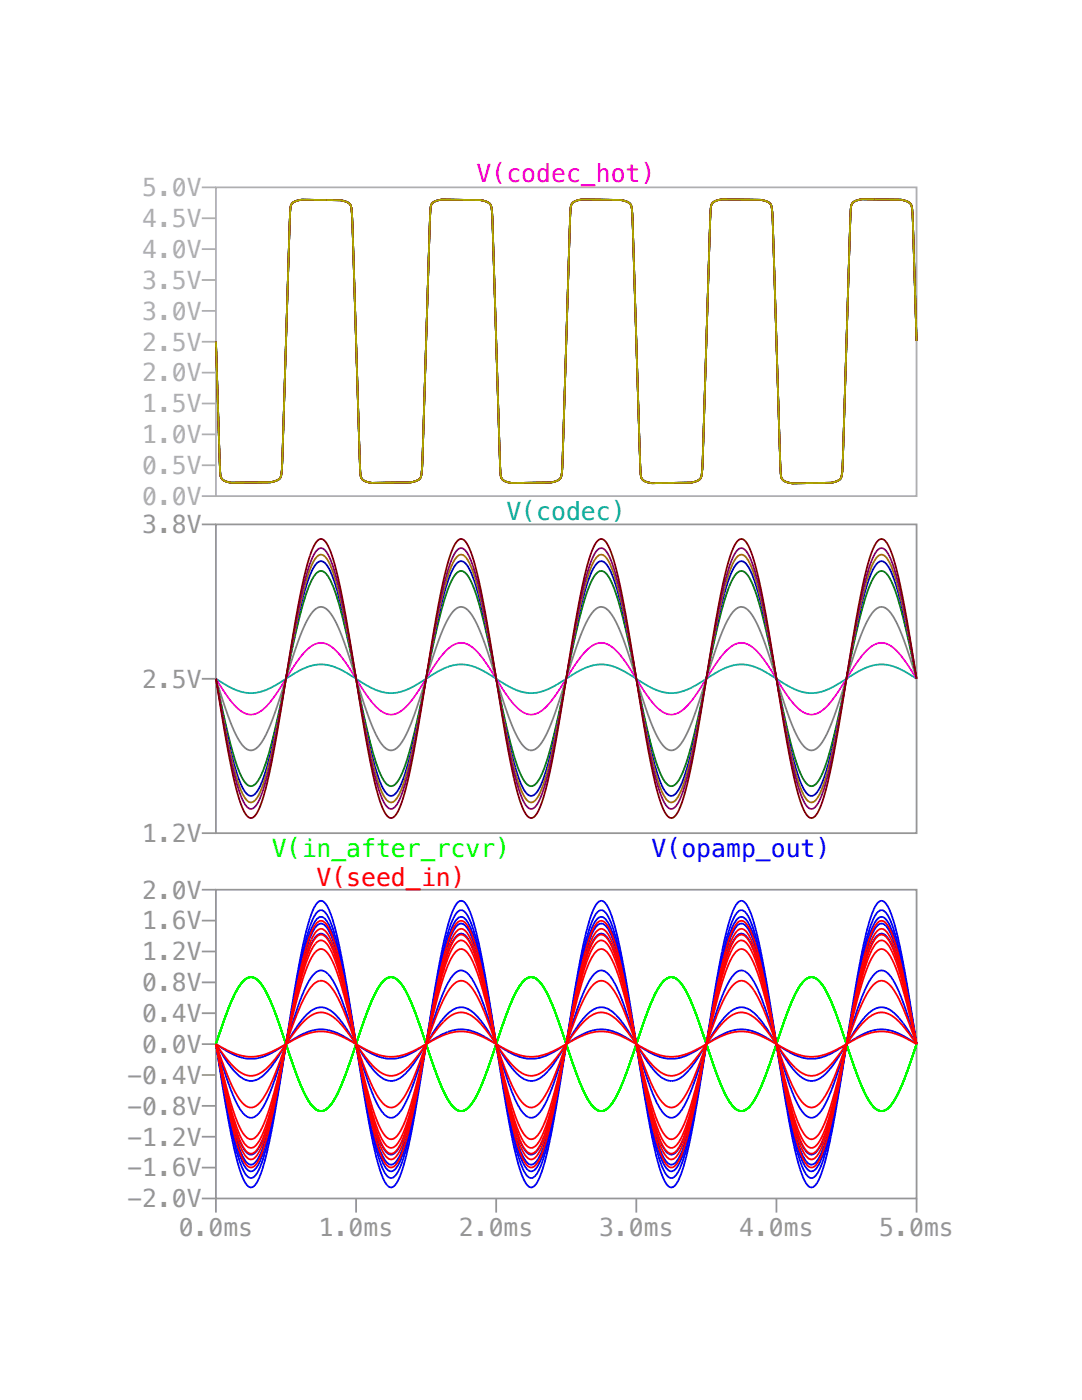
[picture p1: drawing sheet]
<svg xmlns="http://www.w3.org/2000/svg" width="216mm" height="279mm" viewBox="0 0 216 279" stroke-linecap="round" stroke-linejoin="round" font-family="sans-serif">
<defs><g id="words">
<g font-size="4.9" fill="#afafaf">
<text x="28.4" y="39.2">5.0V</text>
<text x="28.4" y="45.3">4.5V</text>
<text x="28.4" y="51.5">4.0V</text>
<text x="28.4" y="57.6">3.5V</text>
<text x="28.4" y="63.8">3.0V</text>
<text x="28.4" y="70">2.5V</text>
<text x="28.4" y="76.1">2.0V</text>
<text x="28.4" y="82.3">1.5V</text>
<text x="28.4" y="88.5">1.0V</text>
<text x="28.4" y="94.6">0.5V</text>
<text x="28.4" y="100.8">0.0V</text>
</g>
<text font-size="4.9" fill="#f0f" x="95.1" y="36.3">V(codec_hot)</text>
<g font-size="4.9" fill="#969696">
<text x="28.4" y="106.4">3.8V</text>
<text x="28.4" y="137.2">2.5V</text>
<text x="28.4" y="168">1.2V</text>
<text x="28.4" y="179.3">2.0V</text>
<text x="28.4" y="185.5">1.6V</text>
<text x="28.4" y="191.7">1.2V</text>
<text x="28.4" y="197.8">0.8V</text>
<text x="28.4" y="204">0.4V</text>
<text x="28.4" y="210.1">0.0V</text>
<text x="25.4" y="216.3">-0.4V</text>
<text x="25.4" y="222.5">-0.8V</text>
<text x="25.4" y="228.6">-1.2V</text>
<text x="25.4" y="234.8">-1.6V</text>
<text x="25.4" y="240.9">-2.0V</text>
<text x="35.7" y="246.6">0.0ms</text>
<text x="63.6" y="246.6">1.0ms</text>
<text x="91.6" y="246.6">2.0ms</text>
<text x="119.5" y="246.6">3.0ms</text>
<text x="147.5" y="246.6">4.0ms</text>
<text x="175.5" y="246.6">5.0ms</text>
</g>
<text font-size="4.9" fill="#00afaf" x="101" y="103.7">V(codec)</text>
<text font-size="4.9" fill="#0f0" x="54.2" y="171.1">V(in_after_rcvr)</text>
<text font-size="4.9" fill="#00f" x="130" y="171.1">V(opamp_out)</text>
<text font-size="4.9" fill="#f00" x="63.1" y="176.7">V(seed_in)</text>
</g></defs>
<g fill="none" stroke="#969696" stroke-width=".35">
<path d="M40.3 104.7h2.8M43.1 104.7h139.8v61.6h-139.8zM40.3 135.5h2.8M40.3 177.6h2.8M40.3 166.3h2.8M43.1 177.6h139.8v61.6h-139.8zM40.3 196.1h2.8M40.3 189.9h2.8M40.3 183.7h2.8M40.3 214.5h2.8M40.3 208.4h2.8M40.3 202.2h2.8"/>
<path d="M40.3 239.2h2.8v2.8M40.3 233h2.8M40.3 226.9h2.8M40.3 220.7h2.8M71 239.2v2.8M99 239.2v2.8M127 239.2v2.8M154.9 239.2v2.8M182.9 239.2v2.8"/>
</g>
<path d="M40.3 37.4h2.8M43.1 37.4h139.8v61.6h-139.8zM40.3 55.9h2.8M40.3 49.7h2.8M40.3 43.6h2.8M40.3 74.4h2.8M40.3 68.2h2.8M40.3 62h2.8M40.3 99h2.8M40.3 92.9h2.8M40.3 86.7h2.8M40.3 80.5h2.8" fill="none" stroke="#afafaf" stroke-width=".35"/>
<path d="M43.1 208.4l2.9-8.1a15.3 15.3 0 0 1 2.9-4.9 1.85 1.85 0 0 1 2.8 .5 30 30 0 0 1 4.1 8.8l3.8 10.8a18.7 18.7 0 0 0 3.1 5.6 1.88 1.88 0 0 0 3-.2 29.7 29.7 0 0 0 4-8.6l3.6-10.4a20.1 20.1 0 0 1 3.4-6.3 1.89 1.89 0 0 1 3 .3 31.4 31.4 0 0 1 4.1 8.9l4.1 11.6a14.7 14.7 0 0 0 3.1 5 1.88 1.88 0 0 0 2.7-.6 31.4 31.4 0 0 0 4.1-8.9l3.7-10.7a18.9 18.9 0 0 1 3.1-5.5 1.99 1.99 0 0 1 3.3 .5 38.8 38.8 0 0 1 4.3 9.8l3.1 9a19.9 19.9 0 0 0 3.3 6.1 1.89 1.89 0 0 0 3-.3 31.5 31.5 0 0 0 4.2-9l3.7-10.7a18.1 18.1 0 0 1 3.1-5.5 1.88 1.88 0 0 1 3 .3 31.1 31.1 0 0 1 4.1 8.9l3.6 10.2a19.9 19.9 0 0 0 3.3 6.1 1.89 1.89 0 0 0 3-.3 31.9 31.9 0 0 0 4.2-9.1l3.8-10.8a17.7 17.7 0 0 1 3-5.3 1.88 1.88 0 0 1 3 .3 31.7 31.7 0 0 1 4.2 9.2l3.7 10.6a18.7 18.7 0 0 0 3 5.4 1.99 1.99 0 0 0 3.3-.5 38.7 38.7 0 0 0 4.4-10l.7-2.2" fill="none" stroke="#0f0" stroke-width=".35"/>
<path d="M182.9 208.4l-2.9-1.8a8.2 8.2 0 0 0-9.2 .6l-4.9 3a8.4 8.4 0 0 1-9.3-.7l-4.6-2.9a8.3 8.3 0 0 0-9.3 .6l-4.8 3a8.3 8.3 0 0 1-9.2-.7l-4.7-3a8.3 8.3 0 0 0-9.3 .7l-4.6 3a8.2 8.2 0 0 1-9.3-.7l-4.8-3a8.4 8.4 0 0 0-9.3 .8l-4.5 2.8a8.3 8.3 0 0 1-9.3-.5l-5-3.2a8.4 8.4 0 0 0-9.1 .9l-4.8 3a8.3 8.3 0 0 1-9.1-.8l-1.8-1.1M182.9 208.4l-2.5-4a8.9 8.9 0 0 0-3.7-3.3 4.5 4.5 0 0 0-4.4 2.2l-1.6 2.2-4.1 6.6a9.5 9.5 0 0 1-3.8 3.5 4.4 4.4 0 0 1-4.4-2.1l-1.7-2.2-4.2-6.8a8.5 8.5 0 0 0-4-3.4 4.5 4.5 0 0 0-4.1 2.1l-1.7 2.3-4.2 6.7a8.5 8.5 0 0 1-4 3.5 4.5 4.5 0 0 1-4.1-2.2l-1.7-2.3-4.1-6.6a9.4 9.4 0 0 0-3.8-3.4 4.3 4.3 0 0 0-4.3 2l-1.8 2.3-4.2 6.8a9 9 0 0 1-3.7 3.3 4.5 4.5 0 0 1-4.4-2.1l-1.7-2.4-4.1-6.5a8.6 8.6 0 0 0-4-3.5 4.5 4.5 0 0 0-4.1 2.1l-1.7 2.3-4.1 6.5a9.6 9.6 0 0 1-3.8 3.6 4.3 4.3 0 0 1-4.4-2.1l-1.6-2.2-4.3-6.7a9.2 9.2 0 0 0-3.7-3.5 4.4 4.4 0 0 0-4.4 2.2l-1.7 2.3-4.2 6.7a9 9 0 0 1-3.7 3.3 4.5 4.5 0 0 1-4.4-2.1l-1.5-2.1-1.9-3M182.9 208.4l-2.8-8.7a18.9 18.9 0 0 0-2.9-5.4 1.8 1.8 0 0 0-3 .4 38.3 38.3 0 0 0-4.3 10.4l-3.5 11.1a21.3 21.3 0 0 1-3.1 6.2 1.78 1.78 0 0 1-3-.3 34.3 34.3 0 0 1-4.1-9.6l-4-12.6a20 20 0 0 0-2.9-5.5 1.78 1.78 0 0 0-3 .2 33.5 33.5 0 0 0-4 9.4l-4.1 12.8a20 20 0 0 1-2.9 5.6 1.78 1.78 0 0 1-3-.3 34.8 34.8 0 0 1-4.1-9.8l-4-12.6a17.4 17.4 0 0 0-3.1-5.6 1.76 1.76 0 0 0-2.7 .5 33.5 33.5 0 0 0-4.1 9.4l-3.8 12.1a20.7 20.7 0 0 1-3.2 6.3 1.79 1.79 0 0 1-3-.4 36.3 36.3 0 0 1-4.1-9.9l-3.8-11.7a21.1 21.1 0 0 0-3-6 1.78 1.78 0 0 0-3 .2 33.5 33.5 0 0 0-4 9.4l-4.1 12.8a20.3 20.3 0 0 1-2.9 5.6 1.78 1.78 0 0 1-3-.3 33.5 33.5 0 0 1-3.9-9.1l-4.2-13a19.7 19.7 0 0 0-2.9-5.7 1.79 1.79 0 0 0-3 .4 37 37 0 0 0-4.3 10.3l-3.8 11.9a19.3 19.3 0 0 1-2.9 5.5 1.79 1.79 0 0 1-3-.4 37.8 37.8 0 0 1-4.3-10.3l-1-3.3M182.9 208.4l-2.8-13a35.3 35.3 0 0 0-2.9-8.1 1.34 1.34 0 0 0-1.1-1 1.34 1.34 0 0 0-1.3 .7 27.4 27.4 0 0 0-2.8 7.2l-1.5 6.3-4.3 20.7a37.4 37.4 0 0 1-2.9 8.2l-.5 .6a1.32 1.32 0 0 1-2.2-.6 37.8 37.8 0 0 1-3-8.7l-5.6-25.6a36.3 36.3 0 0 0-2.7-7.7l-.5-.7a1.32 1.32 0 0 0-2.2 .6 39.7 39.7 0 0 0-3.2 9.6l-5.2 24.1a37.6 37.6 0 0 1-2.9 8.4l-.5 .6a1.32 1.32 0 0 1-2.2-.6 38.6 38.6 0 0 1-3.1-9l-4.1-19.6-1.4-6.2a33.7 33.7 0 0 0-2.6-7.2l-.6-.7a1.32 1.32 0 0 0-2.2 .6 39.7 39.7 0 0 0-3.2 9.6l-4.9 23.1a44.7 44.7 0 0 1-2.9 9l-.5 .8a1.23 1.23 0 0 1-2.2-.1 27.5 27.5 0 0 1-2.8-7.3l-1.4-5.8-4.4-20.8a38.2 38.2 0 0 0-2.9-8.4l-.5-.7a1.31 1.31 0 0 0-2.2 .6 36.6 36.6 0 0 0-2.9 8.4l-5.5 25.3a38.3 38.3 0 0 1-2.9 8.4l-.5 .6a1.31 1.31 0 0 1-2.2-.6 37.1 37.1 0 0 1-3.1-9.2l-5.5-25.4a34.5 34.5 0 0 0-2.7-7.5 1.35 1.35 0 0 0-1.1-1 1.35 1.35 0 0 0-1.4 .7 26.9 26.9 0 0 0-2.7 7.2l-1.4 6-3.2 15.6-1.5 6.2a33.8 33.8 0 0 1-2.7 7.5 1.34 1.34 0 0 1-1.1 .9 1.34 1.34 0 0 1-1.4-.7 27.2 27.2 0 0 1-2.7-7.2l-3.1-14.1M182.9 208.4l-2.8-14.2a41 41 0 0 0-2.9-8.8l-.5-.7a1.14 1.14 0 0 0-1.9 .4 31.4 31.4 0 0 0-2.8 7.7l-1.3 6.3-3.3 17.4-1.5 7a38.5 38.5 0 0 1-2.6 7.8l-.5 .7a1.12 1.12 0 0 1-2-.3 29.7 29.7 0 0 1-2.7-7.7l-1.5-6.8-3.1-16.2-1.5-7.1a42.1 42.1 0 0 0-2.7-8.4l-.5-.8a1.11 1.11 0 0 0-1.9 .3 29.4 29.4 0 0 0-2.8 7.7l-1.4 6.4-4.5 23.1a43.7 43.7 0 0 1-2.9 9.1l-.5 .7a1.12 1.12 0 0 1-1.9-.3 29.6 29.6 0 0 1-2.8-7.6l-1.4-6.5-3.2-16.8-1.5-7.1a41.5 41.5 0 0 0-2.6-8.2l-.6-.8a1.11 1.11 0 0 0-1.9 .3 29.4 29.4 0 0 0-2.8 7.7l-1.5 7.1-4.1 21.3a52 52 0 0 1-2.9 9.8l-.5 .9a1.19 1.19 0 0 1-1.2 .6 1.19 1.19 0 0 1-1-.7 31.7 31.7 0 0 1-2.8-8.1l-6-30.1a41.4 41.4 0 0 0-2.7-8l-.5-.8a1.11 1.11 0 0 0-1.9 .3 29.1 29.1 0 0 0-2.8 7.6l-1.4 6.5-3.2 17.1-1.5 7a41.4 41.4 0 0 1-2.7 8.1l-.5 .7a1.11 1.11 0 0 1-1.9-.2 26.1 26.1 0 0 1-2.8-7.6l-1.3-6.2-3.3-17.5-1.6-7.2a37.7 37.7 0 0 0-2.6-7.9l-.5-.7a1.13 1.13 0 0 0-2 .4 30.7 30.7 0 0 0-2.7 7.7l-1.3 6-3.3 17.6-1.6 7.1a37 37 0 0 1-2.6 7.9l-.5 .7a1.14 1.14 0 0 1-2-.4 31.2 31.2 0 0 1-2.7-7.8l-1.3-6.2-1.8-9.3M182.9 208.4l-2.8-14.9a45 45 0 0 0-2.9-9.4l-.5-.7a1.11 1.11 0 0 0-1.9 .4 34.4 34.4 0 0 0-2.8 8.2l-1.3 6.6-3.3 18.3-1.5 7.4a42.3 42.3 0 0 1-2.6 8.3l-.5 .7a1.09 1.09 0 0 1-2-.3 28.5 28.5 0 0 1-2.6-7.7l-1.5-6.9-3.3-18.5-1.4-6.9a46.2 46.2 0 0 0-2.7-8.8l-.5-.8a1.09 1.09 0 0 0-1.9 .3 28.2 28.2 0 0 0-2.7 7.7l-1.5 7.2-4.6 25a46.2 46.2 0 0 1-2.8 9l-.5 .7a1.09 1.09 0 0 1-1.9-.3 32.4 32.4 0 0 1-2.8-8l-1.4-6.9-3.2-17.7-1.5-7.6a45.6 45.6 0 0 0-2.6-8.6l-.6-.8a1.09 1.09 0 0 0-1.9 .3 28.2 28.2 0 0 0-2.7 7.7l-1.5 7.2-4.3 23.9a47.7 47.7 0 0 1-3.1 10.2l-.5 .7a1.11 1.11 0 0 1-1.9-.4 34.8 34.8 0 0 1-2.8-8.5l-6-31.8a45.5 45.5 0 0 0-2.7-8.5l-.5-.8a1.09 1.09 0 0 0-1.9 .3 28.1 28.1 0 0 0-2.7 7.7l-1.5 7.1-3.2 18.1-1.6 7.7a42.8 42.8 0 0 1-2.6 8.2l-.5 .8a1.09 1.09 0 0 1-1.9-.2 28.6 28.6 0 0 1-2.8-8l-1.5-7.3-4.5-24.6a45.3 45.3 0 0 0-2.8-9.1l-.5-.7a1.1 1.1 0 0 0-2 .4 33.7 33.7 0 0 0-2.7 8.2l-1.4 6.9-3.2 18-1.6 7.4a40.6 40.6 0 0 1-2.6 8.4l-.5 .7a1.11 1.11 0 0 1-2-.4 34.2 34.2 0 0 1-2.7-8.2l-1.3-6.6-1.8-9.8M182.9 208.4l-3-16.7a46.5 46.5 0 0 0-2.7-8.9l-.5-.8a.97 .97 0 0 0-1.7 .1 25.8 25.8 0 0 0-2.8 8.3l-1.5 7.7-3.3 19.3-1.5 7.8a46.3 46.3 0 0 1-2.6 8.6l-.5 .8a1.07 1.07 0 0 1-1.1 .5 1.07 1.07 0 0 1-.9-.8 31.1 31.1 0 0 1-2.6-8.1l-1.5-7.2-3.3-19.6-1.4-7.2a50.6 50.6 0 0 0-2.7-9.3l-.5-.8a1.06 1.06 0 0 0-1.1-.5 1.06 1.06 0 0 0-.8 .8 30.7 30.7 0 0 0-2.7 8.1l-1.5 7.6-4.6 26.3a50.6 50.6 0 0 1-2.8 9.4l-.5 .8a1.07 1.07 0 0 1-1.1 .5 1.07 1.07 0 0 1-.8-.8 31.2 31.2 0 0 1-2.7-8.1l-1.5-7.6-3.2-18.7-1.5-7.9a50 50 0 0 0-2.6-9.1l-.6-.8a1.06 1.06 0 0 0-1-.5 1.06 1.06 0 0 0-.9 .8 30.7 30.7 0 0 0-2.7 8.1l-1.5 7.6-4.3 25.1a60.5 60.5 0 0 1-2.8 10.2l-.5 1a1.15 1.15 0 0 1-1.2 .7 1.15 1.15 0 0 1-1-.8 38 38 0 0 1-2.8-9l-6-33.4a49.8 49.8 0 0 0-2.7-9l-.5-.8a1.06 1.06 0 0 0-1.1-.5 1.06 1.06 0 0 0-.8 .8 30.7 30.7 0 0 0-2.7 8.1l-1.5 7.5-3.2 19.1-1.6 8a46.9 46.9 0 0 1-2.6 8.7l-.5 .8a1.06 1.06 0 0 1-1.1 .5 1.06 1.06 0 0 1-.8-.7 31.2 31.2 0 0 1-2.8-8.4l-1.5-7.7-4.5-25.9a49.6 49.6 0 0 0-2.8-9.6l-.5-.7a1.08 1.08 0 0 0-1.1-.4 1.08 1.08 0 0 0-.9 .8 36.8 36.8 0 0 0-2.7 8.6l-1.3 6.6-3.3 19.6-1.6 8a44.1 44.1 0 0 1-2.6 8.6l-.5 .8a.97 .97 0 0 1-1.7-.1 25.5 25.5 0 0 1-2.8-8.2l-1.4-6.9-1.9-11.1M182.9 208.4l-3-17.9a52.4 52.4 0 0 0-2.7-9.5l-.5-.8a.94 .94 0 0 0-1.7 .1 27.8 27.8 0 0 0-2.7 8.3l-1.5 8-3.4 21.4-1.5 8.1a55.4 55.4 0 0 1-2.6 9.5l-.5 .9a1.04 1.04 0 0 1-1.1 .5 1.04 1.04 0 0 1-.9-.9 34.9 34.9 0 0 1-2.6-8.7l-1.5-7.7-3.3-20.9-1.5-8.4a52.5 52.5 0 0 0-2.6-9.3l-.5-.8a1.04 1.04 0 0 0-1.1-.5 1.04 1.04 0 0 0-.8 .8 34.5 34.5 0 0 0-2.7 8.6l-1.5 8.2-3.2 20.4-1.6 8.5a52.2 52.2 0 0 1-2.6 9.3l-.5 .9a.94 .94 0 0 1-1.6 0 21.7 21.7 0 0 1-2.6-7.5l-1.7-8.9-3.5-21.6-1.4-8a55.4 55.4 0 0 0-2.6-9.4l-.6-.8a1.04 1.04 0 0 0-1-.5 1.04 1.04 0 0 0-.9 .8 34.5 34.5 0 0 0-2.7 8.6l-1.5 8.2-4.3 26.8a68.4 68.4 0 0 1-2.8 11l-.5 1a1.05 1.05 0 0 1-.9 .7 1.05 1.05 0 0 1-1.1-.4 27.4 27.4 0 0 1-2.7-8.3l-1.6-8.4-3.3-20.7-1.5-8.7a52.9 52.9 0 0 0-2.6-9.2l-.5-.9a1.04 1.04 0 0 0-1.1-.5 1.04 1.04 0 0 0-.8 .8 34.4 34.4 0 0 0-2.7 8.7l-1.5 8-3.2 20.4-1.6 8.6a52.9 52.9 0 0 1-2.6 9.3l-.5 .9a1.04 1.04 0 0 1-1.1 .5 1.04 1.04 0 0 1-.8-.8 35 35 0 0 1-2.8-9l-1.3-7.4-3.3-20.7-1.6-8.6a53.4 53.4 0 0 0-2.6-9.4l-.5-.9a.94 .94 0 0 0-1.7 .1 22.8 22.8 0 0 0-2.6 7.6l-1.7 9-3.3 21-1.5 8.2a53.2 53.2 0 0 1-2.7 9.6l-.5 .8a.94 .94 0 0 1-1.7-.1 27.5 27.5 0 0 1-2.7-8.2l-1.5-7.9-1.9-11.9" fill="none" stroke="#00f" stroke-width=".35"/>
<path d="M182.9 208.4l-3.2-1.7a9.8 9.8 0 0 0-9.6 1l-4.3 2.3a10.2 10.2 0 0 1-10-1.1l-4.2-2.2a10.2 10.2 0 0 0-9.7 1.2l-4.2 2.2a10.2 10.2 0 0 1-9.8-1.2l-3.9-2.1a9.8 9.8 0 0 0-9.8 .9l-4.4 2.3a10 10 0 0 1-9.8-1l-4.1-2.3a10.2 10.2 0 0 0-10 1.2l-4.1 2.2a10.1 10.1 0 0 1-9.7-1.1l-4.2-2.3a10.2 10.2 0 0 0-10 1.2l-3.9 2.1a9.8 9.8 0 0 1-9.7-.9l-1.2-.7M182.9 208.4l-2.5-3.4a8 8 0 0 0-4-2.9 5.6 5.6 0 0 0-4.5 2.3l-5.3 7.2a8.6 8.6 0 0 1-4.1 3.1 5.4 5.4 0 0 1-4.5-2.3l-5.4-7.2a8.6 8.6 0 0 0-4.1-3.1 5.5 5.5 0 0 0-4.6 2.3l-5.4 7.3a8.2 8.2 0 0 1-4 3 5.5 5.5 0 0 1-4.6-2.4l-5.2-7a8.7 8.7 0 0 0-4.2-3.2 5.5 5.5 0 0 0-4.5 2.3l-5.4 7.2a8.4 8.4 0 0 1-4.1 3.1 5.3 5.3 0 0 1-4.4-2.3l-5.4-7.1a8.7 8.7 0 0 0-4.1-3.2 5.5 5.5 0 0 0-4.6 2.3l-5.4 7.3a8.3 8.3 0 0 1-4 3 5.4 5.4 0 0 1-4.5-2.3l-5.8-7.6a7.3 7.3 0 0 0-4-2.7 5.8 5.8 0 0 0-4.3 2.4l-5.4 7.2a8 8 0 0 1-4 3 5.5 5.5 0 0 1-4.5-2.4l-3-3.9M182.9 208.4l-2.8-7.5a13.8 13.8 0 0 0-3.2-4.8 2.09 2.09 0 0 0-3 .8 40.2 40.2 0 0 0-4.4 9.9l-3.1 8.3a17.5 17.5 0 0 1-3.1 5.3 2.06 2.06 0 0 1-3.3-.5 38.3 38.3 0 0 1-4.4-9.8l-3.3-8.7a15 15 0 0 0-3.2-5.3 2.04 2.04 0 0 0-3 .7 37.7 37.7 0 0 0-4.4 9.4l-3.5 9.5a14.5 14.5 0 0 1-3.1 4.9 2.05 2.05 0 0 1-3-.7 38.7 38.7 0 0 1-4.5-9.7l-3.1-8.6a17.3 17.3 0 0 0-3.1-5.3 2.06 2.06 0 0 0-3.3 .5 38.3 38.3 0 0 0-4.4 9.6l-3.2 8.7a16.9 16.9 0 0 1-3.2 5.4 2.08 2.08 0 0 1-3.3-.7 41.1 41.1 0 0 1-4.5-10l-3.2-8.7a14.8 14.8 0 0 0-3.2-5 2.04 2.04 0 0 0-3 .7 36.4 36.4 0 0 0-4.3 9.5l-3.5 9.3a14.8 14.8 0 0 1-3.1 5 2.04 2.04 0 0 1-3-.7 36.5 36.5 0 0 1-4.3-9.2l-3.6-9.6a16.2 16.2 0 0 0-2.9-4.8 2.08 2.08 0 0 0-3.3 .6 40.2 40.2 0 0 0-4.4 9.8l-3.2 8.7a16.4 16.4 0 0 1-3.1 5.1 2.09 2.09 0 0 1-3.3-.7 39.6 39.6 0 0 1-4.4-9.8l-.6-1.6M182.9 208.4l-2.8-11.2a27.6 27.6 0 0 0-2.9-7 1.5 1.5 0 0 0-1.4-.8 1.5 1.5 0 0 0-1.3 1 35.1 35.1 0 0 0-3.3 8.6l-5 20.4a29.2 29.2 0 0 1-2.9 7.1 1.49 1.49 0 0 1-1.4 .9 1.49 1.49 0 0 1-1.3-.9 30.7 30.7 0 0 1-3.2-8l-5.2-21.1a29.3 29.3 0 0 0-2.9-7.1 1.49 1.49 0 0 0-1.3-.9 1.49 1.49 0 0 0-1.4 .9 32.2 32.2 0 0 0-3.3 8.7l-4.9 19.8a30.4 30.4 0 0 1-3.1 7.7 1.49 1.49 0 0 1-1.3 .9 1.49 1.49 0 0 1-1.4-.9 30.2 30.2 0 0 1-3.1-7.8l-5.3-21.5a29 29 0 0 0-2.8-6.9 1.49 1.49 0 0 0-1.4-.9 1.49 1.49 0 0 0-1.4 .9 32.2 32.2 0 0 0-3.3 8.7l-4.9 19.9a29.2 29.2 0 0 1-3.1 7.6 1.5 1.5 0 0 1-1.4 .9 1.5 1.5 0 0 1-1.3-1 32.9 32.9 0 0 1-3.2-8.4l-5-20a30.9 30.9 0 0 0-3-7.7 1.5 1.5 0 0 0-1.3-.9 1.5 1.5 0 0 0-1.4 .8 29.7 29.7 0 0 0-3.1 7.8l-5.1 20.7a30.9 30.9 0 0 1-3.1 7.7 1.5 1.5 0 0 1-1.3 1 1.5 1.5 0 0 1-1.4-.9 32.5 32.5 0 0 1-3.4-9l-5-20a28.8 28.8 0 0 0-2.9-7.3 1.5 1.5 0 0 0-1.4-.8 1.5 1.5 0 0 0-1.3 .9 33.8 33.8 0 0 0-3.3 8.4l-5.1 20.7a28.1 28.1 0 0 1-2.9 7.1 1.5 1.5 0 0 1-1.4 .9 1.5 1.5 0 0 1-1.3-1 34.7 34.7 0 0 1-3.3-8.6l-2.3-9.4M182.9 208.4l-2.8-12.2a31.7 31.7 0 0 0-2.9-7.6 1.45 1.45 0 0 0-1.4-.9 1.45 1.45 0 0 0-1.3 1 39.1 39.1 0 0 0-3.1 8.9l-5.1 22.3a34.9 34.9 0 0 1-3 8.2 1.45 1.45 0 0 1-1.3 1 1.45 1.45 0 0 1-1.4-1 35.4 35.4 0 0 1-3.2-8.7l-5.2-23a33.8 33.8 0 0 0-2.9-7.7 1.45 1.45 0 0 0-1.3-1 1.45 1.45 0 0 0-1.4 .9 35.8 35.8 0 0 0-3.2 9l-5.2 22.7a33.8 33.8 0 0 1-2.9 7.8 1.45 1.45 0 0 1-1.3 1 1.45 1.45 0 0 1-1.4-1 34.8 34.8 0 0 1-3.1-8.4l-4.1-18.5-1.4-5.7a30.3 30.3 0 0 0-2.6-6.8 1.45 1.45 0 0 0-1.4-1 1.45 1.45 0 0 0-1.4 .9 35.8 35.8 0 0 0-3.2 9l-4.9 21.7a40.1 40.1 0 0 1-2.9 8.5l-.5 .7a1.27 1.27 0 0 1-2.2-.1 24.9 24.9 0 0 1-2.8-6.9l-1.4-5.4-4.4-19.6a34.3 34.3 0 0 0-2.9-7.8 1.45 1.45 0 0 0-1.3-1 1.45 1.45 0 0 0-1.4 .9 34.3 34.3 0 0 0-3.1 8.4l-5.4 23.7a33.1 33.1 0 0 1-2.8 7.4 1.45 1.45 0 0 1-1.3 1 1.45 1.45 0 0 1-1.4-.9 36.2 36.2 0 0 1-3.3-9.3l-4-17.9-1.4-5.6a29.3 29.3 0 0 0-2.6-6.8 1.45 1.45 0 0 0-1.4-.9 1.45 1.45 0 0 0-1.3 1 36.2 36.2 0 0 0-3.1 8.6l-5.4 23.6a31.2 31.2 0 0 1-2.8 7.3 1.45 1.45 0 0 1-1.4 .9 1.45 1.45 0 0 1-1.3-1 38.7 38.7 0 0 1-3.2-8.9l-2.4-10.8M182.9 208.4l-2.8-12.9a34.7 34.7 0 0 0-2.9-8 1.34 1.34 0 0 0-1.1-1 1.34 1.34 0 0 0-1.3 .7 27.1 27.1 0 0 0-2.8 7.2l-1.5 6.2-4.3 20.5a36.8 36.8 0 0 1-2.9 8.1 1.42 1.42 0 0 1-1.3 1 1.42 1.42 0 0 1-1.4-1 37.3 37.3 0 0 1-3-8.6l-5.6-25.4a35.6 35.6 0 0 0-2.7-7.6 1.42 1.42 0 0 0-1.3-1.1 1.42 1.42 0 0 0-1.4 1 39.2 39.2 0 0 0-3.2 9.5l-5.2 23.9a37 37 0 0 1-2.9 8.3 1.42 1.42 0 0 1-1.3 1 1.42 1.42 0 0 1-1.4-1 38.1 38.1 0 0 1-3.1-8.9l-4.1-19.5-1.4-6.1a33.1 33.1 0 0 0-2.6-7.1 1.42 1.42 0 0 0-1.4-1.1 1.42 1.42 0 0 0-1.4 1 39.2 39.2 0 0 0-3.2 9.5l-4.9 23a43.9 43.9 0 0 1-2.9 8.9l-.5 .7a1.24 1.24 0 0 1-2.2-.1 27.1 27.1 0 0 1-2.8-7.3l-1.4-5.7-4.4-20.6a37.6 37.6 0 0 0-2.9-8.3l-.5-.7a1.32 1.32 0 0 0-2.2 .6 36.1 36.1 0 0 0-2.9 8.3l-5.5 25.1a37.6 37.6 0 0 1-2.9 8.3l-.5 .7a1.32 1.32 0 0 1-2.2-.6 39.7 39.7 0 0 1-3.3-9.8l-4-18.9-1.4-5.9a32 32 0 0 0-2.6-7.2 1.42 1.42 0 0 0-1.4-1 1.42 1.42 0 0 0-1.3 1.1 39.6 39.6 0 0 0-3.1 9.1l-4.2 19.6-1.4 5.8a31.4 31.4 0 0 1-2.6 7.2 1.34 1.34 0 0 1-1.1 .9 1.34 1.34 0 0 1-1.4-.7 26.9 26.9 0 0 1-2.7-7.1l-3.1-14M182.9 208.4l-2.8-13.5a37.9 37.9 0 0 0-2.9-8.5 1.32 1.32 0 0 0-1.1-1 1.32 1.32 0 0 0-1.3 .7 29.2 29.2 0 0 0-2.8 7.4l-1.3 6-3.2 16-1.5 6.8a38.6 38.6 0 0 1-2.7 8l-.5 .7a1.14 1.14 0 0 1-2-.3 27.9 27.9 0 0 1-2.8-7.5l-1.4-6.4-4.4-21.7a40.4 40.4 0 0 0-2.9-8.6l-.5-.7a1.14 1.14 0 0 0-1.9 .2 27.7 27.7 0 0 0-2.8 7.5l-1.4 6-4.6 22.7a38.8 38.8 0 0 1-2.8 8.1l-.5 .7a1.14 1.14 0 0 1-1.9-.3 27.5 27.5 0 0 1-2.8-7.3l-1.4-6.2-3.2-16.1-1.5-6.8a38.4 38.4 0 0 0-2.6-7.8l-.6-.7a1.14 1.14 0 0 0-1.9 .2 27.7 27.7 0 0 0-2.8 7.5l-1.5 6.7-4.2 21a40.1 40.1 0 0 1-3.1 9.2l-.5 .6a1.16 1.16 0 0 1-1.9-.3 29.5 29.5 0 0 1-2.8-7.7l-1.4-6.1-4.4-21.7a41 41 0 0 0-2.9-8.7l-.5-.7a1.14 1.14 0 0 0-1.9 .2 27.4 27.4 0 0 0-2.8 7.5l-1.4 6-4.6 22.6a39.5 39.5 0 0 1-2.8 8.2l-.5 .7a1.14 1.14 0 0 1-1.9-.3 24.4 24.4 0 0 1-2.8-7.2l-1.3-5.9-3.3-16.7-1.6-6.9a34.8 34.8 0 0 0-2.6-7.6l-.5-.7a1.15 1.15 0 0 0-2 .4 28.6 28.6 0 0 0-2.7 7.4l-1.3 5.7-3.3 16.9-1.6 6.7a34.2 34.2 0 0 1-2.6 7.6l-.5 .6a1.16 1.16 0 0 1-2-.4 29 29 0 0 1-2.7-7.4l-1.3-5.9-1.8-8.9M182.9 208.4l-2.8-14.5a42.5 42.5 0 0 0-2.9-9.1l-.5-.7a1.13 1.13 0 0 0-1.9 .5 32.7 32.7 0 0 0-2.8 7.9l-1.3 6.4-3.3 17.8-1.5 7.2a40 40 0 0 1-2.6 7.9l-.5 .8a1.1 1.1 0 0 1-2-.3 30.6 30.6 0 0 1-2.7-7.8l-1.5-7.1-4.4-23.3a45.4 45.4 0 0 0-2.9-9.2l-.5-.7a1.1 1.1 0 0 0-1.9 .3 26.8 26.8 0 0 0-2.7 7.4l-1.5 7-4.6 24.3a43.7 43.7 0 0 1-2.8 8.6l-.5 .8a1.11 1.11 0 0 1-1.9-.3 30.8 30.8 0 0 1-2.8-7.8l-1.4-6.7-3.2-17.2-1.5-7.3a43.1 43.1 0 0 0-2.6-8.4l-.6-.7a1.1 1.1 0 0 0-1.9 .3 26.8 26.8 0 0 0-2.7 7.4l-1.5 7-4.3 23.1a45.1 45.1 0 0 1-3.1 9.9l-.5 .7a1.12 1.12 0 0 1-1.9-.4 33.1 33.1 0 0 1-2.8-8.2l-6-30.8a43 43 0 0 0-2.7-8.2l-.5-.8a1.1 1.1 0 0 0-1.9 .3 26.8 26.8 0 0 0-2.7 7.5l-1.5 6.9-3.2 17.5-1.6 7.4a40.5 40.5 0 0 1-2.6 8l-.5 .8a1.1 1.1 0 0 1-1.9-.3 27.2 27.2 0 0 1-2.8-7.7l-1.5-7.1-4.5-23.8a42.8 42.8 0 0 0-2.8-8.8l-.5-.8a1.12 1.12 0 0 0-2 .4 32 32 0 0 0-2.7 8l-1.3 6-3.3 18.1-1.6 7.3a38.4 38.4 0 0 1-2.6 8l-.5 .7a1.12 1.12 0 0 1-2-.4 32.5 32.5 0 0 1-2.7-7.9l-1.3-6.4-1.8-9.5" fill="none" stroke="#f00" stroke-width=".35"/>
<path d="M182.9 135.5l-2.9-1.8a8.6 8.6 0 0 0-9.5 .7l-4.6 2.9a8.6 8.6 0 0 1-9.3-.8l-4.8-2.9a8.7 8.7 0 0 0-9.4 .9l-4.5 2.8a8.6 8.6 0 0 1-9.3-.8l-4.4-2.7a8.5 8.5 0 0 0-9.5 .6l-4.6 2.8a8.5 8.5 0 0 1-9.4-.7l-4.8-2.9a8.7 8.7 0 0 0-9.4 .9l-4.5 2.8a8.6 8.6 0 0 1-9.3-.8l-4.7-2.9a8.6 8.6 0 0 0-9.4 .9l-4.4 2.7a8.5 8.5 0 0 1-9.5-.7l-1.6-1" fill="none" stroke="#00afaf" stroke-width=".35"/>
<path d="M182.9 68l-.7-23.5a8.2 8.2 0 0 0-.5-3.8 4.7 4.7 0 0 0-3.7-.9h-4.3a4.7 4.7 0 0 0-3.6 .7l-.2 .4a18.8 18.8 0 0 0-.3 5l-1.4 45.1-.3 4.1a2.4 2.4 0 0 1-2 1.2l-7.4 .1a3.1 3.1 0 0 1-2.5-1 7 7 0 0 1-.3-2.9l-1.5-47-.2-4.3a2.36 2.36 0 0 0-2.1-1.3l-7.4-.1a3.2 3.2 0 0 0-2.5 .9 5.7 5.7 0 0 0-.3 2.8l-1.5 48.7-.3 3.1a4 4 0 0 1-3.5 1l-4.9 .1a4.4 4.4 0 0 1-3.3-.7l-.3-.6-.1-1.8-1.6-49a7.6 7.6 0 0 0-.4-3.5 4.6 4.6 0 0 0-3.6-.9l-5.6-.1a3.2 3.2 0 0 0-2.5 .9l-.3 2.2-1.5 48.2a9.2 9.2 0 0 1-.6 4.4 5.4 5.4 0 0 1-3.8 .8l-4.4 .1a4.2 4.2 0 0 1-3.3-.8l-.2-.4a35.4 35.4 0 0 1-.4-6.6l-1.4-46.1a1.99 1.99 0 0 0-.7-2 6.3 6.3 0 0 0-3.8-.6l-4.4-.1a3.8 3.8 0 0 0-3.2 1 6.3 6.3 0 0 0-.3 3.2l-1.5 47.9-.3 3.3a3.7 3.7 0 0 1-3.2 1.1l-6.1 .1a3.1 3.1 0 0 1-2.6-1.1 6.8 6.8 0 0 1-.3-2.8l-1.5-47.4-.2-3.6-.3-.7a5.2 5.2 0 0 0-3.9-.9h-4.3a4.2 4.2 0 0 0-3.4 .8 2.77 2.77 0 0 0-.3 1.8l-1.6 49.8-.2 2.6a2.43 2.43 0 0 1-2.1 1.3l-6.1 .1a4.4 4.4 0 0 1-3.7-.9l-.3-1.6-.8-25.6M182.9 135.5l-2.5-3.9a8.2 8.2 0 0 0-4-3.3 5 5 0 0 0-4.3 2.4l-1.6 2.2-4.1 6.3a8.5 8.5 0 0 1-3.9 3.4 5 5 0 0 1-4.4-2.5l-1.5-2-4.1-6.4a8.5 8.5 0 0 0-4-3.3 5 5 0 0 0-4.4 2.4l-1.5 2.1-4.1 6.3a8.5 8.5 0 0 1-4 3.4 4.9 4.9 0 0 1-4.3-2.4l-1.6-2.2-4-6.2a9.4 9.4 0 0 0-3.8-3.4 4.4 4.4 0 0 0-4.3 2l-1.8 2.3-4.2 6.5a8.3 8.3 0 0 1-4 3.4 5 5 0 0 1-4.3-2.5l-1.5-2-4.1-6.4a8.6 8.6 0 0 0-4-3.3 4.9 4.9 0 0 0-4.3 2.3l-1.6 2.2-4.1 6.3a8.6 8.6 0 0 1-4 3.3 4.9 4.9 0 0 1-4.4-2.3l-1.5-2.1-4.1-6.4a9.1 9.1 0 0 0-3.7-3.3 4.5 4.5 0 0 0-4.5 2.2l-1.6 2.2-4.1 6.2a9.2 9.2 0 0 1-3.8 3.5 4.5 4.5 0 0 1-4.4-2.1l-1.5-2-1.9-2.9" fill="none" stroke="#f0f" stroke-width=".35"/>
<path d="M182.9 68l-.7-23.5a8.2 8.2 0 0 0-.5-3.8 4.7 4.7 0 0 0-3.7-.9h-4.3a4.7 4.7 0 0 0-3.6 .7l-.2 .4a18.8 18.8 0 0 0-.3 5l-1.4 45.1-.3 4.1a2.4 2.4 0 0 1-2 1.2l-7.4 .1a3.1 3.1 0 0 1-2.5-1 7 7 0 0 1-.3-2.9l-1.5-47-.2-4.3a2.36 2.36 0 0 0-2.1-1.3l-7.4-.1a3.2 3.2 0 0 0-2.5 .9 5.7 5.7 0 0 0-.3 2.8l-1.5 48.7-.3 3.1a4 4 0 0 1-3.5 1l-4.9 .1a4.4 4.4 0 0 1-3.3-.7l-.3-.6-.1-1.8-1.6-49a7.6 7.6 0 0 0-.4-3.5 4.6 4.6 0 0 0-3.6-.9l-5.6-.1a3.2 3.2 0 0 0-2.5 .9l-.3 2.2-1.5 48.2a9.2 9.2 0 0 1-.6 4.4 5.4 5.4 0 0 1-3.8 .8l-4.4 .1a4.2 4.2 0 0 1-3.3-.8l-.2-.4a35.4 35.4 0 0 1-.4-6.6l-1.4-46.1a1.99 1.99 0 0 0-.7-2 6.3 6.3 0 0 0-3.8-.6l-4.4-.1a3.8 3.8 0 0 0-3.2 1 6.3 6.3 0 0 0-.3 3.2l-1.5 47.9-.3 3.3a3.7 3.7 0 0 1-3.2 1.1l-6.1 .1a3.1 3.1 0 0 1-2.6-1.1 6.8 6.8 0 0 1-.3-2.8l-1.5-47.4-.2-3.6-.3-.7a5.2 5.2 0 0 0-3.9-.9h-4.3a4.2 4.2 0 0 0-3.4 .8 2.77 2.77 0 0 0-.3 1.8l-1.6 49.8-.2 2.6a2.43 2.43 0 0 1-2.1 1.3l-6.1 .1a4.4 4.4 0 0 1-3.7-.9l-.3-1.6-.8-25.6M182.9 135.5l-2.8-8.5a18.4 18.4 0 0 0-2.9-5.3 1.82 1.82 0 0 0-3 .4 36.5 36.5 0 0 0-4.3 10.1l-3.5 10.8a20.7 20.7 0 0 1-3.1 6.1 1.81 1.81 0 0 1-3-.3 32.7 32.7 0 0 1-4.1-9.3l-4-12.3a17.1 17.1 0 0 0-3.1-5.6 1.78 1.78 0 0 0-2.8 .4 32 32 0 0 0-4 9.1l-4.1 12.5a19.4 19.4 0 0 1-2.9 5.5 1.81 1.81 0 0 1-3-.3 33.2 33.2 0 0 1-4.1-9.5l-3.7-11.5a20.6 20.6 0 0 0-3.1-6 1.81 1.81 0 0 0-3 .2 32 32 0 0 0-4.1 9.1l-3.8 11.9a20 20 0 0 1-3.2 6.1 1.82 1.82 0 0 1-3-.3 34.6 34.6 0 0 1-4.1-9.7l-3.8-11.5a20.4 20.4 0 0 0-3-5.8 1.81 1.81 0 0 0-3 .2 32 32 0 0 0-4 9.1l-4.1 12.5a17.4 17.4 0 0 1-3.1 5.7 1.78 1.78 0 0 1-2.8-.5 32 32 0 0 1-3.9-8.8l-4.2-12.7a19.1 19.1 0 0 0-2.9-5.5 1.81 1.81 0 0 0-3 .3 35.3 35.3 0 0 0-4.3 10.1l-3.8 11.5a18.7 18.7 0 0 1-2.9 5.4 1.82 1.82 0 0 1-3-.3 36.1 36.1 0 0 1-4.3-10.1l-1-3.2" fill="none" stroke="#808080" stroke-width=".35"/>
<path d="M182.9 68l-.7-23.5a8.2 8.2 0 0 0-.5-3.8 4.7 4.7 0 0 0-3.7-.9h-4.3a4.7 4.7 0 0 0-3.6 .7l-.2 .4a18.8 18.8 0 0 0-.3 5l-1.4 45.1-.3 4.1a2.4 2.4 0 0 1-2 1.2l-7.4 .1a3.1 3.1 0 0 1-2.5-1 7 7 0 0 1-.3-2.9l-1.5-47-.2-4.3a2.36 2.36 0 0 0-2.1-1.3l-7.4-.1a3.2 3.2 0 0 0-2.5 .9 5.7 5.7 0 0 0-.3 2.8l-1.5 48.7-.3 3.1a4 4 0 0 1-3.5 1l-4.9 .1a4.4 4.4 0 0 1-3.3-.7l-.3-.6-.1-1.8-1.6-49a7.6 7.6 0 0 0-.4-3.5 4.6 4.6 0 0 0-3.6-.9l-5.6-.1a3.2 3.2 0 0 0-2.5 .9l-.3 2.2-1.5 48.2a9.2 9.2 0 0 1-.6 4.4 5.4 5.4 0 0 1-3.8 .8l-4.4 .1a4.2 4.2 0 0 1-3.3-.8l-.2-.4a35.4 35.4 0 0 1-.4-6.6l-1.4-46.1a1.99 1.99 0 0 0-.7-2 6.3 6.3 0 0 0-3.8-.6l-4.4-.1a3.8 3.8 0 0 0-3.2 1 6.3 6.3 0 0 0-.3 3.2l-1.5 47.9-.3 3.3a3.7 3.7 0 0 1-3.2 1.1l-6.1 .1a3.1 3.1 0 0 1-2.6-1.1 6.8 6.8 0 0 1-.3-2.8l-1.5-47.4-.2-3.6-.3-.7a5.2 5.2 0 0 0-3.9-.9h-4.3a4.2 4.2 0 0 0-3.4 .8 2.77 2.77 0 0 0-.3 1.8l-1.6 49.8-.2 2.6a2.43 2.43 0 0 1-2.1 1.3l-6.1 .1a4.4 4.4 0 0 1-3.7-.9l-.3-1.6-.8-25.6M182.9 135.4l-2.8-12.6a34 34 0 0 0-2.9-7.9 1.35 1.35 0 0 0-1.1-.9 1.35 1.35 0 0 0-1.3 .6 26.1 26.1 0 0 0-2.8 7l-1.5 6.1-4.3 20.2a36 36 0 0 1-2.9 8 1.43 1.43 0 0 1-1.3 1 1.43 1.43 0 0 1-1.4-1 35.9 35.9 0 0 1-3-8.5l-5.6-24.9a34.9 34.9 0 0 0-2.7-7.5 1.43 1.43 0 0 0-1.3-1.1 1.43 1.43 0 0 0-1.4 1 37.7 37.7 0 0 0-3.2 9.3l-5.2 23.5a36.2 36.2 0 0 1-2.9 8.2 1.43 1.43 0 0 1-1.3 1 1.43 1.43 0 0 1-1.4-1 36.7 36.7 0 0 1-3.1-8.7l-5.5-25.1a32.4 32.4 0 0 0-2.6-7.1 1.43 1.43 0 0 0-1.4-1.1 1.43 1.43 0 0 0-1.4 1 37.7 37.7 0 0 0-3.2 9.3l-4.9 22.5a43 43 0 0 1-2.9 8.8l-.5 .8a1.25 1.25 0 0 1-2.2-.1 26.1 26.1 0 0 1-2.8-7.1l-1.4-5.7-4.4-20.2a36.8 36.8 0 0 0-2.9-8.2 1.38 1.38 0 0 0-1.1-1 1.38 1.38 0 0 0-1.3 .5 24.2 24.2 0 0 0-2.8 7l-1.4 5.6-4.6 21.1a35.5 35.5 0 0 1-2.8 7.6 1.38 1.38 0 0 1-1.1 1 1.38 1.38 0 0 1-1.3-.5 24.8 24.8 0 0 1-2.9-7.2l-6-26.9a33.2 33.2 0 0 0-2.7-7.3 1.43 1.43 0 0 0-1.4-1 1.43 1.43 0 0 0-1.3 1.1 38.1 38.1 0 0 0-3.1 8.9l-4.2 19.3-1.4 5.7a30.8 30.8 0 0 1-2.6 7 1.43 1.43 0 0 1-1.4 1 1.43 1.43 0 0 1-1.3-1.1 40.8 40.8 0 0 1-3.2-9.1l-2.4-11.2" fill="none" stroke="#008000" stroke-width=".35"/>
<path d="M182.9 68l-.7-23.5a8.2 8.2 0 0 0-.5-3.8 4.7 4.7 0 0 0-3.7-.9h-4.3a4.7 4.7 0 0 0-3.6 .7l-.2 .4a18.8 18.8 0 0 0-.3 5l-1.4 45.1-.3 4.1a2.4 2.4 0 0 1-2 1.2l-7.4 .1a3.1 3.1 0 0 1-2.5-1 7 7 0 0 1-.3-2.9l-1.5-47-.2-4.3a2.36 2.36 0 0 0-2.1-1.3l-7.4-.1a3.2 3.2 0 0 0-2.5 .9 5.7 5.7 0 0 0-.3 2.8l-1.5 48.7-.3 3.1a4 4 0 0 1-3.5 1l-4.9 .1a4.4 4.4 0 0 1-3.3-.7l-.3-.6-.1-1.8-1.6-49a7.6 7.6 0 0 0-.4-3.5 4.6 4.6 0 0 0-3.6-.9l-5.6-.1a3.2 3.2 0 0 0-2.5 .9l-.3 2.2-1.5 48.2a9.2 9.2 0 0 1-.6 4.4 5.4 5.4 0 0 1-3.8 .8l-4.4 .1a4.2 4.2 0 0 1-3.3-.8l-.2-.4a35.4 35.4 0 0 1-.4-6.6l-1.4-46.1a1.99 1.99 0 0 0-.7-2 6.3 6.3 0 0 0-3.8-.6l-4.4-.1a3.8 3.8 0 0 0-3.2 1 6.3 6.3 0 0 0-.3 3.2l-1.5 47.9-.3 3.3a3.7 3.7 0 0 1-3.2 1.1l-6.1 .1a3.1 3.1 0 0 1-2.6-1.1 6.8 6.8 0 0 1-.3-2.8l-1.5-47.4-.2-3.6-.3-.7a5.2 5.2 0 0 0-3.9-.9h-4.3a4.2 4.2 0 0 0-3.4 .8 2.77 2.77 0 0 0-.3 1.8l-1.6 49.8-.2 2.6a2.43 2.43 0 0 1-2.1 1.3l-6.1 .1a4.4 4.4 0 0 1-3.7-.9l-.3-1.6-.8-25.6M182.9 135.4l-2.8-13.7a39.4 39.4 0 0 0-2.9-8.7l-.5-.7a1.15 1.15 0 0 0-1.9 .4 29.8 29.8 0 0 0-2.8 7.6l-1.3 6.1-3.2 16.2-1.5 7a40.2 40.2 0 0 1-2.7 8.1l-.5 .7a1.13 1.13 0 0 1-2-.2 28.1 28.1 0 0 1-2.7-7.5l-1.5-6.6-4.6-22.8a40.5 40.5 0 0 0-2.7-8.2l-.5-.7a1.13 1.13 0 0 0-1.9 .3 27.9 27.9 0 0 0-2.8 7.4l-1.4 6.3-4.5 22.4a42 42 0 0 1-2.9 8.9l-.5 .7a1.13 1.13 0 0 1-1.9-.2 28.1 28.1 0 0 1-2.8-7.5l-1.4-6.3-3.2-16.3-1.5-7a40 40 0 0 0-2.6-8l-.6-.7a1.13 1.13 0 0 0-1.9 .3 27.9 27.9 0 0 0-2.8 7.4l-1.5 6.9-4.1 20.8a50 50 0 0 1-2.9 9.5l-.5 .9a1.2 1.2 0 0 1-1.2 .6 1.2 1.2 0 0 1-1-.7 30.1 30.1 0 0 1-2.8-7.8l-6-29.3a39.8 39.8 0 0 0-2.7-7.9l-.5-.7a1.13 1.13 0 0 0-1.9 .2 27.6 27.6 0 0 0-2.8 7.5l-1.4 6.2-3.2 16.7-1.5 6.8a39.8 39.8 0 0 1-2.7 7.9l-.5 .7a1.13 1.13 0 0 1-1.9-.2 24.8 24.8 0 0 1-2.8-7.3l-1.3-6.1-3.3-17-1.6-7a36.3 36.3 0 0 0-2.6-7.7l-.5-.7a1.14 1.14 0 0 0-2 .3 29.2 29.2 0 0 0-2.7 7.5l-1.4 6.5-3.2 16.5-1.6 6.9a35.6 35.6 0 0 1-2.6 7.7l-.5 .7a1.15 1.15 0 0 1-2-.4 29.6 29.6 0 0 1-2.7-7.5l-1.3-6.1-1.8-9" fill="none" stroke="#0000af" stroke-width=".35"/>
<path d="M182.9 68l-.7-23.5a8.2 8.2 0 0 0-.5-3.8 4.7 4.7 0 0 0-3.7-.9h-4.3a4.7 4.7 0 0 0-3.6 .7l-.2 .4a18.8 18.8 0 0 0-.3 5l-1.4 45.1-.3 4.1a2.4 2.4 0 0 1-2 1.2l-7.4 .1a3.1 3.1 0 0 1-2.5-1 7 7 0 0 1-.3-2.9l-1.5-47-.2-4.3a2.36 2.36 0 0 0-2.1-1.3l-7.4-.1a3.2 3.2 0 0 0-2.5 .9 5.7 5.7 0 0 0-.3 2.8l-1.5 48.7-.3 3.1a4 4 0 0 1-3.5 1l-4.9 .1a4.4 4.4 0 0 1-3.3-.7l-.3-.6-.1-1.8-1.6-49a7.6 7.6 0 0 0-.4-3.5 4.6 4.6 0 0 0-3.6-.9l-5.6-.1a3.2 3.2 0 0 0-2.5 .9l-.3 2.2-1.5 48.2a9.2 9.2 0 0 1-.6 4.4 5.4 5.4 0 0 1-3.8 .8l-4.4 .1a4.2 4.2 0 0 1-3.3-.8l-.2-.4a35.4 35.4 0 0 1-.4-6.6l-1.4-46.1a1.99 1.99 0 0 0-.7-2 6.3 6.3 0 0 0-3.8-.6l-4.4-.1a3.8 3.8 0 0 0-3.2 1 6.3 6.3 0 0 0-.3 3.2l-1.5 47.9-.3 3.3a3.7 3.7 0 0 1-3.2 1.1l-6.1 .1a3.1 3.1 0 0 1-2.6-1.1 6.8 6.8 0 0 1-.3-2.8l-1.5-47.4-.2-3.6-.3-.7a5.2 5.2 0 0 0-3.9-.9h-4.3a4.2 4.2 0 0 0-3.4 .8 2.77 2.77 0 0 0-.3 1.8l-1.6 49.8-.2 2.6a2.43 2.43 0 0 1-2.1 1.3l-6.1 .1a4.4 4.4 0 0 1-3.7-.9l-.3-1.6-.8-25.6M182.9 135.4l-2.8-14.5a43.3 43.3 0 0 0-2.9-9.1l-.5-.7a1.12 1.12 0 0 0-1.9 .4 32.6 32.6 0 0 0-2.8 7.9l-1.3 6.5-3.3 17.8-1.5 7.2a40.7 40.7 0 0 1-2.6 8.1l-.5 .7a1.1 1.1 0 0 1-2-.3 27 27 0 0 1-2.6-7.5l-1.5-6.6-4.7-24.8a44.4 44.4 0 0 0-2.7-8.6l-.5-.8a1.1 1.1 0 0 0-1.9 .3 26.7 26.7 0 0 0-2.7 7.4l-1.5 7.1-4.6 24.3a44.4 44.4 0 0 1-2.8 8.8l-.5 .7a1.1 1.1 0 0 1-1.9-.3 30.7 30.7 0 0 1-2.8-7.8l-1.4-6.7-3.2-17.2-1.5-7.4a43.9 43.9 0 0 0-2.6-8.4l-.6-.8a1.1 1.1 0 0 0-1.9 .3 26.7 26.7 0 0 0-2.7 7.4l-1.5 7.1-4.3 23.2a45.9 45.9 0 0 1-3.1 9.9l-.5 .8a1.12 1.12 0 0 1-1.9-.4 33 33 0 0 1-2.8-8.3l-6-30.9a43.8 43.8 0 0 0-2.7-8.3l-.5-.8a1.1 1.1 0 0 0-1.9 .3 26.7 26.7 0 0 0-2.7 7.5l-1.5 6.9-3.2 17.6-1.6 7.5a41.2 41.2 0 0 1-2.6 8l-.5 .8a1.1 1.1 0 0 1-1.9-.2 27.1 27.1 0 0 1-2.8-7.8l-1.3-6.4-3.3-17.9-1.6-7.4a39.8 39.8 0 0 0-2.6-8.2l-.5-.7a1.11 1.11 0 0 0-2 .3 31.9 31.9 0 0 0-2.7 8l-1.4 6.8-3.2 17.4-1.6 7.3a39.1 39.1 0 0 1-2.6 8.1l-.5 .8a1.12 1.12 0 0 1-2-.4 32.4 32.4 0 0 1-2.7-8l-1.3-6.3-1.8-9.6" fill="none" stroke="#af8000" stroke-width=".35"/>
<path d="M182.9 68l-.7-23.5a8.2 8.2 0 0 0-.5-3.8 4.7 4.7 0 0 0-3.7-.9h-4.3a4.7 4.7 0 0 0-3.6 .7l-.2 .4a18.8 18.8 0 0 0-.3 5l-1.4 45.1-.3 4.1a2.4 2.4 0 0 1-2 1.2l-7.4 .1a3.1 3.1 0 0 1-2.5-1 7 7 0 0 1-.3-2.9l-1.5-47-.2-4.3a2.36 2.36 0 0 0-2.1-1.3l-7.4-.1a3.2 3.2 0 0 0-2.5 .9 5.7 5.7 0 0 0-.3 2.8l-1.5 48.7-.3 3.1a4 4 0 0 1-3.5 1l-4.9 .1a4.4 4.4 0 0 1-3.3-.7l-.3-.6-.1-1.8-1.6-49a7.6 7.6 0 0 0-.4-3.5 4.6 4.6 0 0 0-3.6-.9l-5.6-.1a3.2 3.2 0 0 0-2.5 .9l-.3 2.2-1.5 48.2a9.2 9.2 0 0 1-.6 4.4 5.4 5.4 0 0 1-3.8 .8l-4.4 .1a4.2 4.2 0 0 1-3.3-.8l-.2-.4a35.4 35.4 0 0 1-.4-6.6l-1.4-46.1a1.99 1.99 0 0 0-.7-2 6.3 6.3 0 0 0-3.8-.6l-4.4-.1a3.8 3.8 0 0 0-3.2 1 6.3 6.3 0 0 0-.3 3.2l-1.5 47.9-.3 3.3a3.7 3.7 0 0 1-3.2 1.1l-6.1 .1a3.1 3.1 0 0 1-2.6-1.1 6.8 6.8 0 0 1-.3-2.8l-1.5-47.4-.2-3.6-.3-.7a5.2 5.2 0 0 0-3.9-.9h-4.3a4.2 4.2 0 0 0-3.4 .8 2.77 2.77 0 0 0-.3 1.8l-1.6 49.8-.2 2.6a2.43 2.43 0 0 1-2.1 1.3l-6.1 .1a4.4 4.4 0 0 1-3.7-.9l-.3-1.6-.8-25.6M182.9 135.4l-3-16.2a44.7 44.7 0 0 0-2.7-8.7l-.5-.7a1.1 1.1 0 0 0-1.1-.4 1.1 1.1 0 0 0-.8 .8 35.6 35.6 0 0 0-2.8 8.4l-1.3 6.8-3.3 18.7-1.5 7.6a44.5 44.5 0 0 1-2.6 8.5l-.5 .8a1.08 1.08 0 0 1-1.1 .4 1.08 1.08 0 0 1-.9-.7 29.5 29.5 0 0 1-2.6-7.9l-1.5-7-4.7-26.1a48.6 48.6 0 0 0-2.7-9.1l-.5-.7a1.07 1.07 0 0 0-1.1-.5 1.07 1.07 0 0 0-.8 .7 29.1 29.1 0 0 0-2.7 7.9l-1.5 7.4-4.6 25.6a48.6 48.6 0 0 1-2.8 9.2l-.5 .8a1.08 1.08 0 0 1-1.1 .4 1.08 1.08 0 0 1-.8-.7 29.5 29.5 0 0 1-2.7-7.9l-1.5-7.4-3.2-18.2-1.5-7.7a48 48 0 0 0-2.6-8.9l-.6-.7a1.07 1.07 0 0 0-1-.5 1.07 1.07 0 0 0-.9 .7 29.1 29.1 0 0 0-2.7 7.9l-1.5 7.4-4.3 24.4a50.2 50.2 0 0 1-3.1 10.5l-.5 .7a1.09 1.09 0 0 1-1.1 .4 1.09 1.09 0 0 1-.8-.8 36 36 0 0 1-2.8-8.6l-6-32.6a47.9 47.9 0 0 0-2.7-8.7l-.5-.8a1.07 1.07 0 0 0-1.1-.5 1.07 1.07 0 0 0-.8 .7 29.1 29.1 0 0 0-2.7 7.9l-1.5 7.3-3.2 18.5-1.6 7.9a45.1 45.1 0 0 1-2.6 8.5l-.5 .8a1.07 1.07 0 0 1-1 .4 1.07 1.07 0 0 1-.9-.7 29.5 29.5 0 0 1-2.8-8.1l-1.5-7.5-4.5-25.2a47.7 47.7 0 0 0-2.8-9.3l-.5-.8a1.09 1.09 0 0 0-1.1-.4 1.09 1.09 0 0 0-.9 .8 34.8 34.8 0 0 0-2.7 8.4l-1.4 7.1-3.2 18.4-1.6 7.6a42.7 42.7 0 0 1-2.6 8.6l-.5 .7a1.1 1.1 0 0 1-1.1 .4 1.1 1.1 0 0 1-.9-.8 35.4 35.4 0 0 1-2.7-8.3l-1.3-6.7-1.8-10.1" fill="none" stroke="#800080" stroke-width=".35"/>
<path d="M182.9 68l-.7-23.5a8.2 8.2 0 0 0-.5-3.8 4.7 4.7 0 0 0-3.7-.9h-4.3a4.7 4.7 0 0 0-3.6 .7l-.2 .4a18.8 18.8 0 0 0-.3 5l-1.4 45.1-.3 4.1a2.4 2.4 0 0 1-2 1.2l-7.4 .1a3.1 3.1 0 0 1-2.5-1 7 7 0 0 1-.3-2.9l-1.5-47-.2-4.3a2.36 2.36 0 0 0-2.1-1.3l-7.4-.1a3.2 3.2 0 0 0-2.5 .9 5.7 5.7 0 0 0-.3 2.8l-1.5 48.7-.3 3.1a4 4 0 0 1-3.5 1l-4.9 .1a4.4 4.4 0 0 1-3.3-.7l-.3-.6-.1-1.8-1.6-49a7.6 7.6 0 0 0-.4-3.5 4.6 4.6 0 0 0-3.6-.9l-5.6-.1a3.2 3.2 0 0 0-2.5 .9l-.3 2.2-1.5 48.2a9.2 9.2 0 0 1-.6 4.4 5.4 5.4 0 0 1-3.8 .8l-4.4 .1a4.2 4.2 0 0 1-3.3-.8l-.2-.4a35.4 35.4 0 0 1-.4-6.6l-1.4-46.1a1.99 1.99 0 0 0-.7-2 6.3 6.3 0 0 0-3.8-.6l-4.4-.1a3.8 3.8 0 0 0-3.2 1 6.3 6.3 0 0 0-.3 3.2l-1.5 47.9-.3 3.3a3.7 3.7 0 0 1-3.2 1.1l-6.1 .1a3.1 3.1 0 0 1-2.6-1.1 6.8 6.8 0 0 1-.3-2.8l-1.5-47.4-.2-3.6-.3-.7a5.2 5.2 0 0 0-3.9-.9h-4.3a4.2 4.2 0 0 0-3.4 .8 2.77 2.77 0 0 0-.3 1.8l-1.6 49.8-.2 2.6a2.43 2.43 0 0 1-2.1 1.3l-6.1 .1a4.4 4.4 0 0 1-3.7-.9l-.3-1.6-.8-25.6M182.9 135.4l-3-17.3a50.4 50.4 0 0 0-2.7-9.3l-.5-.8a.95 .95 0 0 0-1.7 .1 26.3 26.3 0 0 0-2.7 8.1l-1.5 7.7-3.4 20.8-1.5 8a53.2 53.2 0 0 1-2.6 9.2l-.5 .9a1.05 1.05 0 0 1-1.1 .5 1.05 1.05 0 0 1-.9-.8 33.1 33.1 0 0 1-2.6-8.5l-1.5-7.5-4.7-27.9a54.9 54.9 0 0 0-2.7-9.7l-.5-.8a1.05 1.05 0 0 0-1.1-.5 1.05 1.05 0 0 0-.8 .7 32.7 32.7 0 0 0-2.7 8.4l-1.5 8-3.2 19.8-1.6 8.4a50.1 50.1 0 0 1-2.6 9l-.5 .9a1.05 1.05 0 0 1-1.1 .5 1.05 1.05 0 0 1-.8-.8 33.1 33.1 0 0 1-2.7-8.5l-1.5-7.9-3.3-20.2-1.5-8a50.3 50.3 0 0 0-2.5-9l-.6-.8a1.05 1.05 0 0 0-1-.5 1.05 1.05 0 0 0-.9 .7 32.7 32.7 0 0 0-2.7 8.4l-1.5 8-4.3 26.1a65.6 65.6 0 0 1-2.8 10.7l-.5 1a1.13 1.13 0 0 1-1.2 .8 1.13 1.13 0 0 1-1-.9 39.8 39.8 0 0 1-2.8-9l-1.4-7.6-3.2-19.4-1.5-8.4a50.8 50.8 0 0 0-2.6-9.1l-.5-.8a1.04 1.04 0 0 0-1.1-.5 1.04 1.04 0 0 0-.8 .7 32.6 32.6 0 0 0-2.7 8.5l-1.5 7.8-3.2 19.8-1.6 8.4a50.8 50.8 0 0 1-2.6 9.1l-.5 .9a1.04 1.04 0 0 1-1.1 .5 1.04 1.04 0 0 1-.8-.8 33.1 33.1 0 0 1-2.8-8.7l-1.3-7.2-3.3-20.2-1.6-8.4a51.3 51.3 0 0 0-2.6-9.2l-.5-.8a.95 .95 0 0 0-1.7 0 21.6 21.6 0 0 0-2.6 7.4l-1.7 8.8-3.3 20.5-1.5 7.9a51.1 51.1 0 0 1-2.7 9.4l-.5 .8a.95 .95 0 0 1-1.7 0 26 26 0 0 1-2.7-8.1l-1.5-7.7-1.9-11.5" fill="none" stroke="#800000" stroke-width=".35"/>
<path d="M182.9 68l-.7-23.5a8.2 8.2 0 0 0-.5-3.8 4.7 4.7 0 0 0-3.7-.9h-4.3a4.7 4.7 0 0 0-3.6 .7l-.2 .4a18.8 18.8 0 0 0-.3 5l-1.4 45.1-.3 4.1a2.4 2.4 0 0 1-2 1.2l-7.4 .1a3.1 3.1 0 0 1-2.5-1 7 7 0 0 1-.3-2.9l-1.5-47-.2-4.3a2.36 2.36 0 0 0-2.1-1.3l-7.4-.1a3.2 3.2 0 0 0-2.5 .9 5.7 5.7 0 0 0-.3 2.8l-1.5 48.7-.3 3.1a4 4 0 0 1-3.5 1l-4.9 .1a4.4 4.4 0 0 1-3.3-.7l-.3-.6-.1-1.8-1.6-49a7.6 7.6 0 0 0-.4-3.5 4.6 4.6 0 0 0-3.6-.9l-5.6-.1a3.2 3.2 0 0 0-2.5 .9l-.3 2.2-1.5 48.2a9.2 9.2 0 0 1-.6 4.4 5.4 5.4 0 0 1-3.8 .8l-4.4 .1a4.2 4.2 0 0 1-3.3-.8l-.2-.4a35.4 35.4 0 0 1-.4-6.6l-1.4-46.1a1.99 1.99 0 0 0-.7-2 6.3 6.3 0 0 0-3.8-.6l-4.4-.1a3.8 3.8 0 0 0-3.2 1 6.3 6.3 0 0 0-.3 3.2l-1.5 47.9-.3 3.3a3.7 3.7 0 0 1-3.2 1.1l-6.1 .1a3.1 3.1 0 0 1-2.6-1.1 6.8 6.8 0 0 1-.3-2.8l-1.5-47.4-.2-3.6-.3-.7a5.2 5.2 0 0 0-3.9-.9h-4.3a4.2 4.2 0 0 0-3.4 .8 2.77 2.77 0 0 0-.3 1.8l-1.6 49.8-.2 2.6a2.43 2.43 0 0 1-2.1 1.3l-6.1 .1a4.4 4.4 0 0 1-3.7-.9l-.3-1.6-.8-25.6" fill="none" stroke="#afaf00" stroke-width=".35"/>
<use href="#words"/>
</svg>
